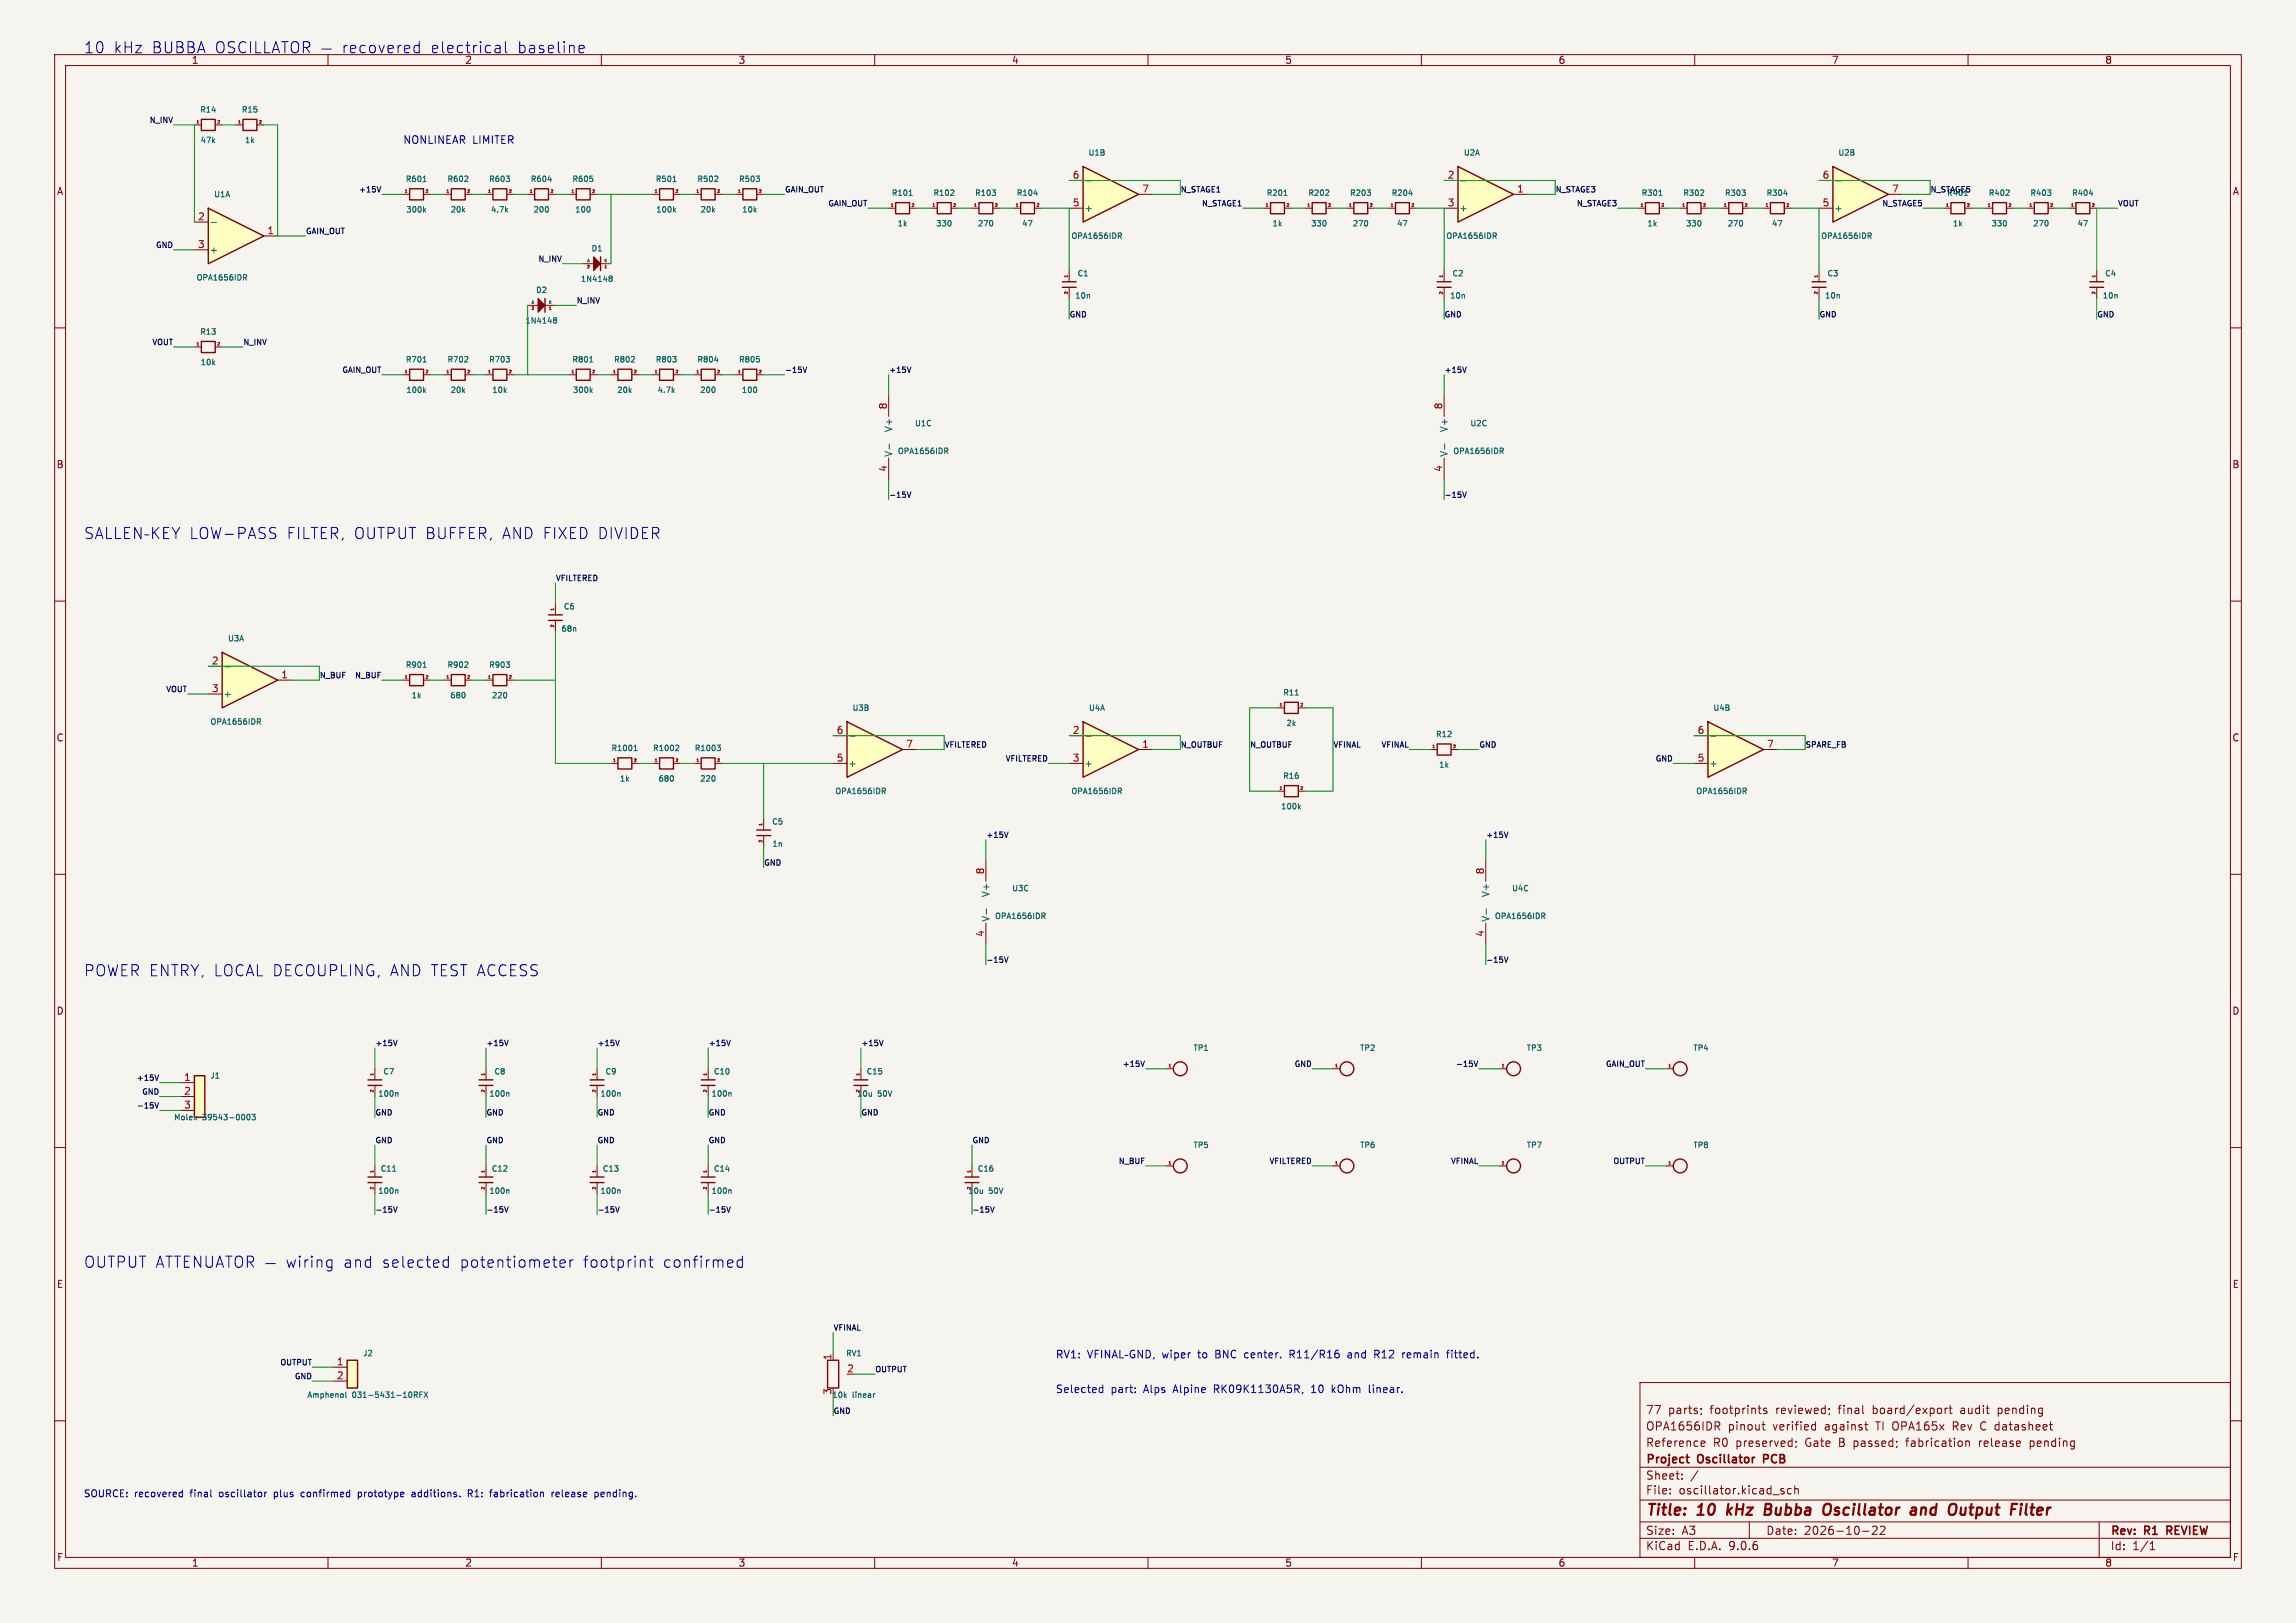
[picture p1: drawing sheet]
<svg xmlns="http://www.w3.org/2000/svg" width="420mm" height="297mm" viewBox="0 0 420 297" stroke-linecap="round" stroke-linejoin="round" font-family="sans-serif">
<defs><g id="words">
<g font-size="2.8" fill="#0000c2">
<text x="15.2" y="9.9">10</text>
<text x="20.7" y="9.9">kHz</text>
<text x="78.9" y="9.9">electrical</text>
<text x="94.8" y="9.9">baseline</text>
<text x="34.5" y="98.8">LOW-PASS</text>
<text x="52.4" y="98.8">FILTER, OUTPUT BUFFER, AND FIXED DIVIDER</text>
<text x="15.2" y="178.8">POWER ENTRY, LOCAL DECOUPLING,</text>
<text x="71.4" y="178.8">AND TEST ACCESS</text>
<text x="62.9" y="232.2">and</text>
<text x="70" y="232.2">selected</text>
<text x="84.2" y="232.2">potentiometer</text>
<text x="106.8" y="232.2">footprint</text>
<text x="121.5" y="232.2">confirmed</text>
</g>
<g font-size="2.8" fill="#840000">
<text x="301" y="277.9">Title:</text>
<text x="310.6" y="277.9">10</text>
<text x="316.8" y="277.9">kHz</text>
<text x="324.4" y="277.9">Bubba</text>
<text x="336" y="277.9">Oscillator</text>
<text x="352.8" y="277.9">and</text>
<text x="360.6" y="277.9">Output</text>
<text x="372.7" y="277.9">Filter</text>
</g>
<g font-size="2.1" fill="#840000">
<text x="301" y="262">OPA1656IDR</text>
<text x="301" y="259">77</text>
<text x="305.1" y="259">parts;</text>
<text x="312.9" y="259">footprints</text>
<text x="316.1" y="262">pinout</text>
<text x="324.4" y="262">verified</text>
<text x="325" y="259">reviewed;</text>
<text x="334" y="262">against</text>
<text x="336.6" y="259">final</text>
<text x="343" y="259">board/export</text>
<text x="343.5" y="262">TI OPA165x</text>
<text x="357.8" y="262">Rev</text>
<text x="359.2" y="259">audit</text>
<text x="363" y="262">C datasheet</text>
<text x="366.2" y="259">pending</text>
<text x="301" y="268.2">Project</text>
<text x="301" y="265">Reference</text>
<text x="310.7" y="268.2">Oscillator</text>
<text x="313.4" y="265">R0</text>
<text x="317.6" y="265">preserved;</text>
<text x="323.3" y="268.2">PCB</text>
<text x="330.4" y="265">Gate</text>
<text x="336.7" y="265">B passed;</text>
<text x="349.3" y="265">fabrication</text>
<text x="362.7" y="265">release</text>
<text x="372.2" y="265">pending</text>
<text x="301" y="273.7">File:</text>
<text x="301" y="271">Sheet:</text>
<text x="307.1" y="273.7">oscillator.kicad_sch</text>
<text x="301" y="281.1">Size:</text>
<text x="307.6" y="281.1">A3</text>
<text x="323" y="281.1">Date:</text>
<text x="330" y="281.1">2026-10-22</text>
<text x="386" y="281.3">Rev:</text>
<text x="392.4" y="281.3">R1</text>
<text x="397" y="281.3">REVIEW</text>
<text x="301" y="283.9">KiCad</text>
<text x="308.7" y="283.9">E.D.A.</text>
<text x="316.3" y="283.9">9.0.6</text>
<text x="386" y="283.9">Id:</text>
<text x="390.1" y="283.9">1/1</text>
</g>
<g font-size="1.9" fill="#0000c2">
<text x="73.7" y="26.4">NONLINEAR</text>
<text x="86.4" y="26.4">LIMITER</text>
<text x="193" y="248.7">RV1:</text>
<text x="212.7" y="248.7">wiper</text>
<text x="222.7" y="248.7">BNC</text>
<text x="228.2" y="248.7">center.</text>
<text x="236.6" y="248.7">R11/R16</text>
<text x="247.4" y="248.7">and</text>
<text x="252.5" y="248.7">R12</text>
<text x="257.8" y="248.7">remain</text>
<text x="266.1" y="248.7">fitted.</text>
<text x="193" y="255">Selected</text>
<text x="203.2" y="255">part:</text>
<text x="209.3" y="255">Alps</text>
<text x="214.9" y="255">Alpine</text>
<text x="222.4" y="255">RK09K1130A5R,</text>
<text x="240.4" y="255">10</text>
<text x="244.3" y="255">kOhm</text>
<text x="251.3" y="255">linear.</text>
</g>
<g font-size="1.8" fill="#840000">
<text x="35" y="11.9">1</text>
<text x="85" y="11.9">2</text>
<text x="135" y="11.9">3</text>
<text x="185" y="11.9">4</text>
<text x="235" y="11.9">5</text>
<text x="285" y="11.9">6</text>
<text x="335" y="11.9">7</text>
<text x="385" y="11.9">8</text>
<text x="10.3" y="35.9">A</text>
<text x="408.3" y="35.9">A</text>
<text x="10.3" y="85.9">B</text>
<text x="408.2" y="85.9">B</text>
<text x="10.3" y="135.9">C</text>
<text x="408.2" y="135.9">C</text>
<text x="10.3" y="185.9">D</text>
<text x="408.2" y="185.9">D</text>
<text x="10.3" y="235.9">E</text>
<text x="408.3" y="235.9">E</text>
<text x="10.3" y="285.9">F</text>
<text x="35" y="286.9">1</text>
<text x="85" y="286.9">2</text>
<text x="135" y="286.9">3</text>
<text x="185" y="286.9">4</text>
<text x="235" y="286.9">5</text>
<text x="285" y="286.9">6</text>
<text x="335" y="286.9">7</text>
<text x="385" y="286.9">8</text>
<text x="408.3" y="285.9">F</text>
</g>
<g font-size="1.8" fill="#a90000">
<text x="196.1" y="32.8">6</text>
<text x="208.8" y="35.3">7</text>
<text x="264.7" y="32.8">2</text>
<text x="277.4" y="35.3">1</text>
<text x="333.3" y="32.8">6</text>
<text x="346" y="35.3">7</text>
<text x="36.1" y="40.4">2</text>
<text x="196.1" y="37.8">5</text>
<text x="264.7" y="37.8">3</text>
<text x="333.3" y="37.8">5</text>
<text x="36.1" y="45.5">3</text>
<text x="48.8" y="42.9">1</text>
<text x="162.3" y="75" transform="rotate(-90 162.3 75)">8</text>
<text x="263.9" y="75" transform="rotate(-90 263.9 75)">8</text>
<text x="162.3" y="86.4" transform="rotate(-90 162.3 86.4)">4</text>
<text x="263.9" y="86.4" transform="rotate(-90 263.9 86.4)">4</text>
<text x="38.7" y="121.7">2</text>
<text x="51.4" y="124.2">1</text>
<text x="38.7" y="126.7">3</text>
<text x="153" y="134.4">6</text>
<text x="165.7" y="136.9">7</text>
<text x="196.1" y="134.4">2</text>
<text x="208.8" y="136.9">1</text>
<text x="310.4" y="134.4">6</text>
<text x="323.1" y="136.9">7</text>
<text x="153" y="139.4">5</text>
<text x="196.1" y="139.4">3</text>
<text x="310.4" y="139.4">5</text>
<text x="180.1" y="160.1" transform="rotate(-90 180.1 160.1)">8</text>
<text x="271.5" y="160.1" transform="rotate(-90 271.5 160.1)">8</text>
<text x="180.1" y="171.5" transform="rotate(-90 180.1 171.5)">4</text>
<text x="271.5" y="171.5" transform="rotate(-90 271.5 171.5)">4</text>
<text x="33.6" y="197.9">1</text>
<text x="33.6" y="200.4">2</text>
<text x="33.6" y="202.9">3</text>
<text x="61.5" y="249.9">1</text>
<text x="152.1" y="249" transform="rotate(-90 152.1 249)">1</text>
<text x="154.9" y="251.2">2</text>
<text x="61.5" y="252.5">2</text>
</g>
<g font-size="1.8" fill="#006464">
<text x="198.2" y="39">+</text>
<text x="266.8" y="39">+</text>
<text x="335.4" y="39">+</text>
<text x="38.2" y="46.6">+</text>
<text x="163.4" y="83.7" transform="rotate(-90 163.4 83.7)">V-</text>
<text x="163.4" y="79.2" transform="rotate(-90 163.4 79.2)">V+</text>
<text x="265" y="83.7" transform="rotate(-90 265 83.7)">V-</text>
<text x="265" y="79.2" transform="rotate(-90 265 79.2)">V+</text>
<text x="40.8" y="127.9">+</text>
<text x="155.1" y="140.6">+</text>
<text x="198.2" y="140.6">+</text>
<text x="312.5" y="140.6">+</text>
<text x="181.2" y="164.3" transform="rotate(-90 181.2 164.3)">V+</text>
<text x="272.6" y="164.3" transform="rotate(-90 272.6 164.3)">V+</text>
<text x="181.2" y="168.8" transform="rotate(-90 181.2 168.8)">V-</text>
<text x="272.6" y="168.8" transform="rotate(-90 272.6 168.8)">V-</text>
<text x="152.1" y="255.3" transform="rotate(-90 152.1 255.3)">3</text>
</g>
<g font-size="1.8" fill="#0000c2">
<text x="15.2" y="274.1">SOURCE:</text>
<text x="24.6" y="274.1">recovered</text>
<text x="34.9" y="274.1">final</text>
<text x="40.4" y="274.1">oscillator</text>
<text x="50.6" y="274.1">plus</text>
<text x="55.7" y="274.1">confirmed</text>
<text x="66.4" y="274.1">prototype</text>
<text x="76.4" y="274.1">additions.</text>
<text x="86.9" y="274.1">R1:</text>
<text x="91.2" y="274.1">fabrication</text>
<text x="102.6" y="274.1">release</text>
<text x="110.7" y="274.1">pending.</text>
</g>
<g font-size="1.4" fill="#0f0f0f">
<text x="27.2" y="22.6">N_INV</text>
<text x="65.5" y="35.3">+15V</text>
<text x="143.5" y="35.3">GAIN_OUT</text>
<text x="215.9" y="35.3">N_STAGE1</text>
<text x="284.5" y="35.3">N_STAGE3</text>
<text x="353.1" y="35.3">N_STAGE5</text>
<text x="151.4" y="37.8">GAIN_OUT</text>
<text x="219.7" y="37.8">N_STAGE1</text>
<text x="288.3" y="37.8">N_STAGE3</text>
<text x="344.2" y="37.8">N_STAGE5</text>
<text x="356.1" y="36">R401</text>
<text x="387.3" y="37.8">VOUT</text>
<text x="28.4" y="45.4">GND</text>
<text x="55.9" y="42.9">GAIN_OUT</text>
<text x="98.4" y="48">N_INV</text>
<text x="105.4" y="55.6">N_INV</text>
<text x="195.6" y="58.1">GND</text>
<text x="264.2" y="58.1">GND</text>
<text x="332.7" y="58.1">GND</text>
<text x="383.5" y="58.1">GND</text>
<text x="27.7" y="63.2">VOUT</text>
<text x="44.4" y="63.2">N_INV</text>
<text x="62.5" y="68.3">GAIN_OUT</text>
<text x="143.5" y="68.3">-15V</text>
<text x="162.6" y="68.3">+15V</text>
<text x="264.2" y="68.3">+15V</text>
<text x="162.6" y="91.2">-15V</text>
<text x="264.2" y="91.2">-15V</text>
<text x="101.6" y="106.4">VFILTERED</text>
<text x="58.4" y="124.2">N_BUF</text>
<text x="64.8" y="124.2">N_BUF</text>
<text x="30.3" y="126.7">VOUT</text>
<text x="172.7" y="136.9">VFILTERED</text>
<text x="215.9" y="136.9">N_OUTBUF</text>
<text x="228.6" y="136.9">N_OUTBUF</text>
<text x="243.8" y="136.9">VFINAL</text>
<text x="252.6" y="136.9">VFINAL</text>
<text x="270.5" y="136.9">GND</text>
<text x="330.2" y="136.9">SPARE_FB</text>
<text x="183.8" y="139.4">VFILTERED</text>
<text x="302.7" y="139.4">GND</text>
<text x="180.3" y="153.4">+15V</text>
<text x="271.8" y="153.4">+15V</text>
<text x="139.7" y="158.5">GND</text>
<text x="180.3" y="176.3">-15V</text>
<text x="271.8" y="176.3">-15V</text>
<text x="68.6" y="191.5">+15V</text>
<text x="88.9" y="191.5">+15V</text>
<text x="109.2" y="191.5">+15V</text>
<text x="129.5" y="191.5">+15V</text>
<text x="157.5" y="191.5">+15V</text>
<text x="24.9" y="197.8">+15V</text>
<text x="205.2" y="195.3">+15V</text>
<text x="236.7" y="195.3">GND</text>
<text x="266.2" y="195.3">-15V</text>
<text x="293.6" y="195.3">GAIN_OUT</text>
<text x="24.9" y="202.9">-15V</text>
<text x="25.9" y="200.4">GND</text>
<text x="68.6" y="204.2">GND</text>
<text x="68.6" y="209.3">GND</text>
<text x="88.9" y="204.2">GND</text>
<text x="88.9" y="209.3">GND</text>
<text x="109.2" y="204.2">GND</text>
<text x="109.2" y="209.3">GND</text>
<text x="129.5" y="204.2">GND</text>
<text x="129.5" y="209.3">GND</text>
<text x="157.5" y="204.2">GND</text>
<text x="177.8" y="209.3">GND</text>
<text x="204.5" y="213.1">N_BUF</text>
<text x="232.1" y="213.1">VFILTERED</text>
<text x="265.3" y="213.1">VFINAL</text>
<text x="295" y="213.1">OUTPUT</text>
<text x="68.6" y="222">-15V</text>
<text x="88.9" y="222">-15V</text>
<text x="109.2" y="222">-15V</text>
<text x="129.5" y="222">-15V</text>
<text x="177.8" y="222">-15V</text>
<text x="152.4" y="243.6">VFINAL</text>
<text x="51.1" y="249.9">OUTPUT</text>
<text x="160" y="251.2">OUTPUT</text>
<text x="53.8" y="252.5">GND</text>
<text x="152.4" y="258.8">GND</text>
</g>
<g font-size="1.4" fill="#006464">
<text x="36.5" y="20.8">R14</text>
<text x="44.1" y="20.8">R15</text>
<text x="36.6" y="26.4">47k</text>
<text x="44.7" y="26.4">1k</text>
<text x="199" y="28.7">U1B</text>
<text x="267.7" y="28.7">U2A</text>
<text x="336.2" y="28.7">U2B</text>
<text x="74.1" y="33.5">R601</text>
<text x="81.7" y="33.5">R602</text>
<text x="89.4" y="33.5">R603</text>
<text x="97" y="33.5">R604</text>
<text x="104.6" y="33.5">R605</text>
<text x="119.8" y="33.5">R501</text>
<text x="127.5" y="33.5">R502</text>
<text x="135.1" y="33.5">R503</text>
<text x="39.1" y="36.3">U1A</text>
<text x="74.2" y="39.1">300k</text>
<text x="82.3" y="39.1">20k</text>
<text x="89.7" y="39.1">4.7k</text>
<text x="97.5" y="39.1">200</text>
<text x="105.1" y="39.1">100</text>
<text x="119.9" y="39.1">100k</text>
<text x="128" y="39.1">20k</text>
<text x="135.7" y="39.1">10k</text>
<text x="163" y="36">R101</text>
<text x="164.1" y="41.6">1k</text>
<text x="170.6" y="36">R102</text>
<text x="171.1" y="41.6">330</text>
<text x="178.3" y="36">R103</text>
<text x="178.8" y="41.6">270</text>
<text x="185.9" y="36">R104</text>
<text x="186.9" y="41.6">47</text>
<text x="231.6" y="36">R201</text>
<text x="232.7" y="41.6">1k</text>
<text x="239.2" y="36">R202</text>
<text x="239.7" y="41.6">330</text>
<text x="246.8" y="36">R203</text>
<text x="247.3" y="41.6">270</text>
<text x="254.5" y="36">R204</text>
<text x="255.4" y="41.6">47</text>
<text x="300.2" y="36">R301</text>
<text x="301.2" y="41.6">1k</text>
<text x="307.8" y="36">R302</text>
<text x="308.3" y="41.6">330</text>
<text x="315.4" y="36">R303</text>
<text x="315.9" y="41.6">270</text>
<text x="323" y="36">R304</text>
<text x="324" y="41.6">47</text>
<text x="357.1" y="41.6">1k</text>
<text x="363.7" y="36">R402</text>
<text x="364.2" y="41.6">330</text>
<text x="371.3" y="36">R403</text>
<text x="371.8" y="41.6">270</text>
<text x="378.9" y="36">R404</text>
<text x="379.9" y="41.6">47</text>
<text x="108.1" y="46.2">D1</text>
<text x="195.9" y="43.9">OPA1656IDR</text>
<text x="264.4" y="43.9">OPA1656IDR</text>
<text x="333" y="43.9">OPA1656IDR</text>
<text x="35.8" y="51.5">OPA1656IDR</text>
<text x="97.9" y="53.8">D2</text>
<text x="106.1" y="51.8">1N4148</text>
<text x="197" y="50.8">C1</text>
<text x="265.6" y="50.8">C2</text>
<text x="334.2" y="50.8">C3</text>
<text x="385" y="50.8">C4</text>
<text x="96" y="59.4">1N4148</text>
<text x="196.6" y="54.8">10n</text>
<text x="265.1" y="54.8">10n</text>
<text x="333.7" y="54.8">10n</text>
<text x="384.5" y="54.8">10n</text>
<text x="36.5" y="61.4">R13</text>
<text x="36.6" y="67">10k</text>
<text x="74.1" y="66.5">R701</text>
<text x="81.7" y="66.5">R702</text>
<text x="89.4" y="66.5">R703</text>
<text x="104.6" y="66.5">R801</text>
<text x="112.2" y="66.5">R802</text>
<text x="119.8" y="66.5">R803</text>
<text x="127.5" y="66.5">R804</text>
<text x="135.1" y="66.5">R805</text>
<text x="74.2" y="72.1">100k</text>
<text x="82.3" y="72.1">20k</text>
<text x="89.9" y="72.1">10k</text>
<text x="104.7" y="72.1">300k</text>
<text x="112.8" y="72.1">20k</text>
<text x="120.2" y="72.1">4.7k</text>
<text x="128" y="72.1">200</text>
<text x="135.6" y="72.1">100</text>
<text x="164.1" y="83.3">OPA1656IDR</text>
<text x="167.3" y="78.2">U1C</text>
<text x="265.7" y="83.3">OPA1656IDR</text>
<text x="268.9" y="78.2">U2C</text>
<text x="103" y="111.7">C6</text>
<text x="41.6" y="117.6">U3A</text>
<text x="102.6" y="115.8">68n</text>
<text x="74.1" y="122.4">R901</text>
<text x="81.7" y="122.4">R902</text>
<text x="89.4" y="122.4">R903</text>
<text x="75.2" y="128">1k</text>
<text x="82.2" y="128">680</text>
<text x="89.9" y="128">220</text>
<text x="155.8" y="130.3">U3B</text>
<text x="199.1" y="130.3">U4A</text>
<text x="234.6" y="127.5">R11</text>
<text x="313.3" y="130.3">U4B</text>
<text x="38.4" y="132.8">OPA1656IDR</text>
<text x="111.7" y="137.6">R1001</text>
<text x="119.3" y="137.6">R1002</text>
<text x="127" y="137.6">R1003</text>
<text x="235.2" y="133.1">2k</text>
<text x="262.6" y="135.1">R12</text>
<text x="113.3" y="143.2">1k</text>
<text x="120.3" y="143.2">680</text>
<text x="128" y="143.2">220</text>
<text x="234.6" y="142.7">R16</text>
<text x="263.1" y="140.7">1k</text>
<text x="152.7" y="145.5">OPA1656IDR</text>
<text x="195.9" y="145.5">OPA1656IDR</text>
<text x="234.2" y="148.3">100k</text>
<text x="310.2" y="145.5">OPA1656IDR</text>
<text x="141.1" y="151.1">C5</text>
<text x="141.2" y="155.2">1n</text>
<text x="185" y="163.3">U3C</text>
<text x="276.5" y="163.3">U4C</text>
<text x="181.9" y="168.4">OPA1656IDR</text>
<text x="273.3" y="168.4">OPA1656IDR</text>
<text x="38.4" y="197.6">J1</text>
<text x="70" y="196.8">C7</text>
<text x="90.3" y="196.8">C8</text>
<text x="110.6" y="196.8">C9</text>
<text x="130.5" y="196.8">C10</text>
<text x="158.4" y="196.8">C15</text>
<text x="218.2" y="192.5">TP1</text>
<text x="248.7" y="192.5">TP2</text>
<text x="279.2" y="192.5">TP3</text>
<text x="309.6" y="192.5">TP4</text>
<text x="69.1" y="200.9">100n</text>
<text x="89.4" y="200.9">100n</text>
<text x="109.7" y="200.9">100n</text>
<text x="130" y="200.9">100n</text>
<text x="156.7" y="200.9">10u</text>
<text x="160.6" y="200.9">50V</text>
<text x="31.7" y="205.2">Molex</text>
<text x="37.1" y="205.2">39543-0003</text>
<text x="69.5" y="214.6">C11</text>
<text x="89.8" y="214.6">C12</text>
<text x="110.2" y="214.6">C13</text>
<text x="130.5" y="214.6">C14</text>
<text x="178.7" y="214.6">C16</text>
<text x="218.2" y="210.3">TP5</text>
<text x="248.7" y="210.3">TP6</text>
<text x="279.2" y="210.3">TP7</text>
<text x="309.6" y="210.3">TP8</text>
<text x="69.1" y="218.7">100n</text>
<text x="89.4" y="218.7">100n</text>
<text x="109.7" y="218.7">100n</text>
<text x="130" y="218.7">100n</text>
<text x="177" y="218.7">10u</text>
<text x="180.9" y="218.7">50V</text>
<text x="66.3" y="248.4">J2</text>
<text x="154.7" y="248.4">RV1</text>
<text x="56.1" y="256">Amphenol</text>
<text x="64.4" y="256">031-5431-10RFX</text>
<text x="152.1" y="256">10k</text>
<text x="155.9" y="256">linear</text>
</g>
<g font-size=".7" fill="#a90000">
<text x="35.8" y="22.6">1</text>
<text x="39.6" y="22.6">2</text>
<text x="43.4" y="22.6">1</text>
<text x="47.2" y="22.6">2</text>
<text x="73.9" y="35.3">1</text>
<text x="77.7" y="35.3">2</text>
<text x="81.5" y="35.3">1</text>
<text x="85.3" y="35.3">2</text>
<text x="89.1" y="35.3">1</text>
<text x="92.9" y="35.3">2</text>
<text x="96.7" y="35.3">1</text>
<text x="100.5" y="35.3">2</text>
<text x="104.4" y="35.3">1</text>
<text x="108.2" y="35.3">2</text>
<text x="119.6" y="35.3">1</text>
<text x="123.4" y="35.3">2</text>
<text x="127.2" y="35.3">1</text>
<text x="131" y="35.3">2</text>
<text x="134.8" y="35.3">1</text>
<text x="138.6" y="35.3">2</text>
<text x="162.8" y="37.8">1</text>
<text x="166.6" y="37.8">2</text>
<text x="170.4" y="37.8">1</text>
<text x="174.2" y="37.8">2</text>
<text x="178" y="37.8">1</text>
<text x="181.8" y="37.8">2</text>
<text x="185.6" y="37.8">1</text>
<text x="189.4" y="37.8">2</text>
<text x="231.4" y="37.8">1</text>
<text x="235.2" y="37.8">2</text>
<text x="239" y="37.8">1</text>
<text x="242.8" y="37.8">2</text>
<text x="246.6" y="37.8">1</text>
<text x="250.4" y="37.8">2</text>
<text x="254.2" y="37.8">1</text>
<text x="258" y="37.8">2</text>
<text x="299.9" y="37.8">1</text>
<text x="303.7" y="37.8">2</text>
<text x="307.6" y="37.8">1</text>
<text x="311.4" y="37.8">2</text>
<text x="315.2" y="37.8">1</text>
<text x="319" y="37.8">2</text>
<text x="322.8" y="37.8">1</text>
<text x="326.6" y="37.8">2</text>
<text x="355.8" y="37.8">1</text>
<text x="359.6" y="37.8">2</text>
<text x="363.4" y="37.8">1</text>
<text x="367.2" y="37.8">2</text>
<text x="371.1" y="37.8">1</text>
<text x="374.9" y="37.8">2</text>
<text x="378.7" y="37.8">1</text>
<text x="382.5" y="37.8">2</text>
<text x="107.2" y="49.5">2</text>
<text x="195.3" y="51" transform="rotate(-90 195.3 51)">1</text>
<text x="263.9" y="51" transform="rotate(-90 263.9 51)">1</text>
<text x="332.5" y="51" transform="rotate(-90 332.5 51)">1</text>
<text x="383.3" y="51" transform="rotate(-90 383.3 51)">1</text>
<text x="97.1" y="57.1">2</text>
<text x="195.3" y="54" transform="rotate(-90 195.3 54)">2</text>
<text x="263.9" y="54" transform="rotate(-90 263.9 54)">2</text>
<text x="332.5" y="54" transform="rotate(-90 332.5 54)">2</text>
<text x="383.3" y="54" transform="rotate(-90 383.3 54)">2</text>
<text x="35.8" y="63.2">1</text>
<text x="39.6" y="63.2">2</text>
<text x="73.9" y="68.3">1</text>
<text x="77.7" y="68.3">2</text>
<text x="81.5" y="68.3">1</text>
<text x="85.3" y="68.3">2</text>
<text x="89.1" y="68.3">1</text>
<text x="92.9" y="68.3">2</text>
<text x="104.4" y="68.3">1</text>
<text x="108.2" y="68.3">2</text>
<text x="112" y="68.3">1</text>
<text x="115.8" y="68.3">2</text>
<text x="119.6" y="68.3">1</text>
<text x="123.4" y="68.3">2</text>
<text x="127.2" y="68.3">1</text>
<text x="131" y="68.3">2</text>
<text x="134.8" y="68.3">1</text>
<text x="138.6" y="68.3">2</text>
<text x="101.3" y="111.9" transform="rotate(-90 101.3 111.9)">1</text>
<text x="101.3" y="115" transform="rotate(-90 101.3 115)">2</text>
<text x="73.9" y="124.2">1</text>
<text x="77.7" y="124.2">2</text>
<text x="81.5" y="124.2">1</text>
<text x="85.3" y="124.2">2</text>
<text x="89.1" y="124.2">1</text>
<text x="92.9" y="124.2">2</text>
<text x="233.9" y="129.3">1</text>
<text x="237.7" y="129.3">2</text>
<text x="261.8" y="136.9">1</text>
<text x="265.6" y="136.9">2</text>
<text x="112" y="139.4">1</text>
<text x="115.8" y="139.4">2</text>
<text x="119.6" y="139.4">1</text>
<text x="123.4" y="139.4">2</text>
<text x="127.2" y="139.4">1</text>
<text x="131" y="139.4">2</text>
<text x="233.9" y="144.5">1</text>
<text x="237.7" y="144.5">2</text>
<text x="139.4" y="154.3" transform="rotate(-90 139.4 154.3)">2</text>
<text x="139.4" y="151.3" transform="rotate(-90 139.4 151.3)">1</text>
<text x="68.3" y="197" transform="rotate(-90 68.3 197)">1</text>
<text x="88.6" y="197" transform="rotate(-90 88.6 197)">1</text>
<text x="109" y="197" transform="rotate(-90 109 197)">1</text>
<text x="129.3" y="197" transform="rotate(-90 129.3 197)">1</text>
<text x="157.2" y="197" transform="rotate(-90 157.2 197)">1</text>
<text x="213.6" y="195.3">1</text>
<text x="244.1" y="195.3">1</text>
<text x="274.5" y="195.3">1</text>
<text x="305" y="195.3">1</text>
<text x="68.3" y="200.1" transform="rotate(-90 68.3 200.1)">2</text>
<text x="88.6" y="200.1" transform="rotate(-90 88.6 200.1)">2</text>
<text x="109" y="200.1" transform="rotate(-90 109 200.1)">2</text>
<text x="129.3" y="200.1" transform="rotate(-90 129.3 200.1)">2</text>
<text x="68.3" y="214.8" transform="rotate(-90 68.3 214.8)">1</text>
<text x="88.6" y="214.8" transform="rotate(-90 88.6 214.8)">1</text>
<text x="109" y="214.8" transform="rotate(-90 109 214.8)">1</text>
<text x="129.3" y="214.8" transform="rotate(-90 129.3 214.8)">1</text>
<text x="177.5" y="214.8" transform="rotate(-90 177.5 214.8)">1</text>
<text x="213.6" y="213.1">1</text>
<text x="244.1" y="213.1">1</text>
<text x="274.5" y="213.1">1</text>
<text x="305" y="213.1">1</text>
<text x="68.3" y="217.8" transform="rotate(-90 68.3 217.8)">2</text>
<text x="88.6" y="217.8" transform="rotate(-90 88.6 217.8)">2</text>
<text x="109" y="217.8" transform="rotate(-90 109 217.8)">2</text>
<text x="129.3" y="217.8" transform="rotate(-90 129.3 217.8)">2</text>
</g>
<g font-size=".7" fill="#006464">
<text x="107.2" y="48">A</text>
<text x="110.4" y="48">K</text>
<text x="97.1" y="55.6">A</text>
<text x="100.2" y="55.6">K</text>
<text x="157.2" y="200.1" transform="rotate(-90 157.2 200.1)">2</text>
<text x="177.5" y="217.8" transform="rotate(-90 177.5 217.8)">2</text>
</g>
</g></defs>
<path d="M0 0h420v297h-420z" fill="#f5f4ef" stroke="#f5f4ef" stroke-width=".18"/>
<g fill="none" stroke="#840000" stroke-width=".18">
<path d="M10 10h400v277h-400zM12 12h396v273h-396zM60 10v2M110 10v2M160 10v2M210 10v2M260 10v2M310 10v2M360 10v2M10 60h2M408 60h2M10 110h2"/>
<path d="M408 110h2M10 160h2M408 160h2M10 210h2M408 210h2M300 253h108v32h-108zM311.2 257.8v.1M311.2 258.6l-.1 .3M321.6 257.7h.6M322 258.7h.2M323.2 257.8l-.4-.1-.2 .2 .1 .2 .5 .2v.3h-.6M334.6 257.8v.1"/>
<path d="M334.7 258.6l-.2 .3M355.8 257.7v1M356.2 257.7l-.3 .1-.1 .2M356.5 257.7h.6M356.7 257.2v1.3l.4 .2M365.5 257.7v1.5M365.5 258.6l.2 .1M365.7 257.7l-.2 .1M10 260h2M300 278.5h108M300 274.5h108M300 268.5h108"/>
<path d="M305.5 273.2v.2M305.5 272.5v.1M307.7 270.5v.2M307.7 269.8v.1M310.6 269.1l-1.3 1.9M311.2 264.6h.6M311.2 263.8l.5-.1 .2 .3-.7 .2M313.7 260.2h.6l.3 .3-.2 .4-.7 .1M314.1 261l.5 .7M320 278.5v3M322.3 260.7h.6M322.5 260.2v1.3l.4 .2"/>
<path d="M325.7 272.7l.7 .4-.2 .3-.5-.1M326.3 272.5l-.4-.1-.2 .2M327.7 272.5l-.5-.1-.3 .3v.4l.2 .2h.6M328.3 272.5l.2-.1 .4 .1v.9M328.3 271.9v1.5M328.5 263.8v.1M328.6 264.6l-.2 .3M331.7 260.7l.4 .1M332.1 261.6l-.4 .1M332.1 260.2v1.5M341.1 260.7h.6M341.4 261.6l.3 .1"/>
<path d="M342.5 279.4l.6-.1 .2 .1 .1 .3-1 1.1h1M343.9 279.4l.6-.1 .2 .1 .1 .3-.9 1.1h.9M359.6 263.8l.2-.1 .4 .1v.9M359.6 263.7v1M362.1 263.7v1M362.2 263.8l-.1 .2M362.4 260.4l-.1 .4 .1 .7M371.4 264.6l.4 .1M371.4 263.7v1.5M371.8 263.7l-.4 .1M384 278.5v6.5M408 260h2"/>
<path d="M60 285v2M110 285v2M160 285v2M210 285v2M260 285v2M300 281.5h108M310 285v2M340.7 280.2h1.2M360 285v2M393.3 283.6h.9M393.3 282.5l.4-.4v1.5"/>
</g>
<path d="M308.4 266.7h.6M308.7 267.6l.3 .1M322.6 267h.6M323.2 266.2h-.6v1.5M397 279.3h-.6v1.5M396.4 280.1h.6" fill="none" stroke="#840000" stroke-width=".3"/>
<g fill="none" stroke="#840000" stroke-width=".4">
<path d="M316.2 275.2l-.3 2M316.8 275.9l-.8 .7M322.9 276.2h.7M323.6 276.2l.2 .1M323.7 275.2h-.7l-.2 2 .9-.1M323.8 276.1l-.2 .1M334 275.3l.2-.1 .5 .1a1.36 1.36 0 0 1-.4 1.9h-.4M349.9 275.9l.5 .1v1.2M350.4 277.1l-.7 .1M350.5 276.3l-.7 .1M351.5 275.9l-.2 1.3M352.1 275.9l-.6 .2"/>
<path d="M359.5 277l-.6 .2M359.6 275.9l-.2 1.3M371.4 275.9h.8M371.8 275.2l-.2 1.7v.2l.4 .1"/>
</g>
<path d="M40.6 119.4l10.2 5.1-10.2 5z" fill="#ffffc2"/>
<g fill="none" stroke="#840000" stroke-width=".25">
<path d="M232.4 37.1h2.5v2h-2.5zM240 37.1h2.6v2h-2.6zM247.6 37.1h2.6v2h-2.6zM255.3 37.1h2.5v2h-2.5zM36.8 62.5h2.6v2h-2.6zM40.6 119.4l10.2 5.1-10.2 5zM113 138.7h2.6v2h-2.6zM120.6 138.7h2.6v2h-2.6zM128.3 138.7h2.5v2h-2.5zM234.9 128.5h2.6v2.1h-2.6zM234.9 143.8h2.6v2h-2.6zM128.3 197.6h2.5"/>
<path d="M128.3 198.6h2.5M156.2 197.6h2.5M156.2 198.6h2.5M107.9 215.4h2.6M107.9 216.4h2.6M151.4 248.9h2v5.1h-2z"/>
</g>
<g fill="none" stroke="#840000" stroke-width=".18">
<path d="M231.1 38.1h1.3M234.9 38.1h1.3M238.8 38.1h1.2M242.6 38.1h1.2M246.4 38.1h1.2M250.2 38.1h1.3M254 38.1h1.3M257.8 38.1h1.3M35.6 63.5h1.2M39.4 63.5h1.2M38.1 121.9h2.5M38.1 127h2.5"/>
<path d="M50.8 124.5h2.5M111.8 139.7h1.2M115.6 139.7h1.2M119.4 139.7h1.2M123.2 139.7h1.3M127 139.7h1.3M130.8 139.7h1.3M233.7 129.5h1.2M237.5 129.5h1.3M233.7 144.8h1.2M237.5 144.8h1.3M271.8 157.5v3.8"/>
<path d="M271.8 168.9v3.8M129.5 195.6v2M129.5 198.6v2.1M157.5 195.6v2M157.5 198.6v2.1M109.2 213.4v2M109.2 216.4v2M152.4 247.6v1.3"/>
</g>
<g fill="none" stroke="#006464" stroke-width=".18">
<path d="M234.9 35.8h.5M242.4 35.8h.7M243 34.8v.4M250.1 34.8h.6l-.4 .3M250.6 35.2v.5M257.7 35.4h.7M242.5 40.5v.7M250.1 40.5v.7M41.2 122h.9M47.1 131.5h.4l.2 .2-.1 .3-.5 .1M47.3 132.1l.4 .4M116 137.4h.5"/>
<path d="M116.1 136.6l.2-.2v1M123.7 136.4h.4l.1 .2-.7 .8h.7M131.2 136.4h.6l-.3 .3 .2 .1 .1 .4-.2 .2h-.3M236.9 127.2h.6M123.1 142.1v.7M130.7 142.1v.7M237.6 147.6l.3 .4M237.9 147.4l-.4 .3M271.9 166.3v1M282 167.1h.4l.2 .2-.1 .3h-.5M282.3 167.6l.3 .5M133.5 199.9l.2 .2v.5"/>
<path d="M113.1 217.7l.3 .2v.5M160.1 255.1h-.2"/>
</g>
<g fill="none" stroke="#a90000" stroke-width=".18">
<path d="M231.6 37.8h.3M239.2 37.8h.3M246.9 37.8h.3M254.5 37.8h.3M36 63.2h.3M112.2 139.4h.3M119.9 139.4h.3M127.5 139.4h.3M234.2 129.2h.3M234.2 144.5h.3M129.2 196.5v.2M157.2 196.5v.2"/>
<path d="M108.9 214.2v.3"/>
</g>
<path d="M266.7 30.5l10.2 5.1-10.2 5z" fill="#ffffc2"/>
<g fill="none" stroke="#840000" stroke-width=".25">
<path d="M128.3 34.5h2.5v2.1h-2.5zM186.7 37.1h2.5v2h-2.5zM266.7 30.5l10.2 5.1-10.2 5zM194.3 51.6h2.5M194.3 52.6h2.5M262.9 51.6h2.5M262.9 52.6h2.5M100.3 112.5h2.6M100.3 113.5h2.6M74.9 123.4h2.6v2.1h-2.6zM82.5 123.4h2.6v2.1h-2.6zM90.2 123.4h2.5v2.1h-2.5z"/>
<path d="M67.3 215.4h2.5M67.3 216.4h2.5M87.6 215.4h2.6M87.6 216.4h2.6"/>
</g>
<g fill="none" stroke="#840000" stroke-width=".18">
<path d="M127 35.6h1.3M130.8 35.6h1.3M185.4 38.1h1.3M189.2 38.1h1.3M264.2 33h2.5M264.2 38.1h2.5M276.9 35.6h2.5M195.6 49.5v2.1M195.6 52.6v2M264.2 49.5v2.1M264.2 52.6v2M264.2 72.4v3.8"/>
<path d="M264.2 83.8v3.8M101.6 110.5v2M101.6 113.5v2.1M73.7 124.5h1.2M77.5 124.5h1.2M81.3 124.5h1.2M85.1 124.5h1.3M88.9 124.5h1.3M92.7 124.5h1.3M180.3 157.5v3.8M180.3 168.9v3.8M68.6 213.4v2"/>
<path d="M68.6 216.4v2M88.9 213.4v2M88.9 216.4v2"/>
</g>
<g fill="none" stroke="#006464" stroke-width=".18">
<path d="M130.7 33.2h.6M131.3 32.3v.3M189.1 35.4h.7M267.2 33.1h1M273.1 42.6h.4l.2 .2-.1 .3-.5 .1M273.4 43.2l.3 .4M264.3 81.2v1M274.4 82h.4l.2 .2-.1 .3h-.5M274.6 82.5l.4 .5M77.4 122.1h.6M85 122.1h.6M85 126.9v.6"/>
<path d="M85.5 121.2v.3M92.6 121.1h.6l-.3 .4M92.6 126.9v.6M93.2 121.6v.4M180.4 166.3v1M190.6 167.1h.4l.2 .2-.1 .3h-.5M190.8 167.6l.4 .5M71.8 214.3h.6M72.5 217.7l.3 .2v.5M92.8 217.7l.3 .2v.5"/>
</g>
<path d="M127.5 35.2h.3M185.9 37.8h.3M195.3 50.4v.3M263.8 50.4v.3M101.3 111.4v.3M74.1 124.1h.3M81.8 124.1h.3M89.4 124.1h.3M68.3 214.2v.3M88.6 214.2v.3" fill="none" stroke="#a90000" stroke-width=".18"/>
<path d="M63.5 248.9h1.9v5.1h-1.9z" fill="#ffffc2"/>
<path d="M135.9 34.5h2.5v2.1h-2.5zM262.9 136.1h2.5v2.1h-2.5zM63.5 248.9h1.9v5.1h-1.9z" fill="none" stroke="#840000" stroke-width=".25"/>
<path d="M134.6 35.6h1.3M138.4 35.6h1.3M261.6 137.2h1.3M265.4 137.2h1.3M61 250.2h2.5M61 252.7h2.5" fill="none" stroke="#840000" stroke-width=".18"/>
<path d="M138.3 32.2h.6l-.3 .4M138.9 32.7v.4M63.2 254.7v.9l.2 .1M75.8 255.2h.5v-.4l-.5-.1v1M76 255.2l.4 .5M76.8 255.2h.3M77.3 254.7h-.5v1M77.6 254.7l.6 1M78.2 254.7l-.6 1" fill="none" stroke="#006464" stroke-width=".18"/>
<path d="M135.1 35.2h.3M262.1 136.8h.3" fill="none" stroke="#a90000" stroke-width=".18"/>
<path d="M198.1 30.5l10.2 5.1-10.2 5z" fill="#ffffc2"/>
<g fill="none" stroke="#840000" stroke-width=".25">
<path d="M120.6 34.5h2.6v2.1h-2.6zM163.8 37.1h2.6v2h-2.6zM171.4 37.1h2.6v2h-2.6zM179.1 37.1h2.5v2h-2.5zM198.1 30.5l10.2 5.1-10.2 5zM301 37.1h2.5v2h-2.5zM308.6 37.1h2.5v2h-2.5zM316.2 37.1h2.6v2h-2.6zM99.7 54.6v2.6M105.4 67.6h2.5v2h-2.5zM113 67.6h2.6v2h-2.6zM120.6 67.6h2.6v2h-2.6z"/>
<path d="M128.3 67.6h2.5v2h-2.5zM135.9 67.6h2.5v2h-2.5z"/>
<circle cx="276.9" cy="195.6" r="1.27"/>
<circle cx="307.3" cy="195.6" r="1.27"/>
<circle cx="276.9" cy="213.4" r="1.27"/>
<circle cx="307.3" cy="213.4" r="1.27"/>
</g>
<g fill="none" stroke="#840000" stroke-width=".18">
<path d="M119.4 35.6h1.2M123.2 35.6h1.3M162.6 38.1h1.2M166.4 38.1h1.2M170.2 38.1h1.2M174 38.1h1.3M177.8 38.1h1.3M181.6 38.1h1.3M195.6 33h2.5M195.6 38.1h2.5M208.3 35.6h2.5M299.7 38.1h1.3"/>
<path d="M303.5 38.1h1.3M307.3 38.1h1.3M311.1 38.1h1.3M315 38.1h1.2M318.8 38.1h1.2M96.5 55.9h1.9M99.7 55.9h1.9M104.1 68.6h1.3M107.9 68.6h1.3M111.8 68.6h1.2M115.6 68.6h1.2M119.4 68.6h1.2"/>
<path d="M123.2 68.6h1.3M127 68.6h1.3M130.8 68.6h1.3M134.6 68.6h1.3M138.4 68.6h1.3M162.6 72.4v3.8M162.6 83.8v3.8M274.3 195.6h1.3M304.8 195.6h1.3M274.3 213.4h1.3M304.8 213.4h1.3"/>
</g>
<g fill="none" stroke="#006464" stroke-width=".18">
<path d="M123.1 33.2h.6M123.3 38.4l.3 .4M123.6 38.1l-.4 .4M166.3 35.8h.6M173.9 35.8h.6M174.4 34.8v.4M181.5 34.8h.6l-.3 .3M182.1 35.2v.5M198.6 33.1h1M303.4 35.8h.6M311 35.8h.6M311.6 34.8v.4"/>
<path d="M318.6 34.8h.7l-.4 .3M319.2 35.2v.5M101.3 58.5l.1 .1M101.3 58.2h.5v.2l-.2 .2M101.4 58.6h.2M101.4 58.6h-.1M101.6 58.6l.2 .1v.3l-.5 .1M173.9 40.5v.7M181.5 40.5v.7M204.6 42.6h.3l.2 .2-.1 .3-.4 .1M204.8 43.2l.3 .4M311.1 40.5v.7"/>
<path d="M318.7 40.5v.7M107.9 66.2h.5M108.1 71.4l.2 .4M108.3 71.2l-.3 .3M115.4 66.2h.7M116 65.3v.4M123.1 65.2h.6l-.4 .4M123.1 71.4l.2 .4M123.3 71.2l-.3 .3M123.6 65.7v.5M130.7 65.9h.7M130.7 71v.6"/>
<path d="M138.4 71v.6M138.9 65.7v.5M162.7 81.2v1M172.8 82h.4l.2 .2-.1 .3h-.5M173 82.5l.4 .5"/>
</g>
<g fill="none" stroke="#a90000" stroke-width=".18">
<path d="M119.9 35.2h.3M163 37.8h.3M170.7 37.8h.3M178.3 37.8h.3M300.2 37.8h.3M307.8 37.8h.3M315.4 37.8h.3M97.3 56.2h.3v.2M100.5 56.7h.3M100.5 56.3l.1-.1v.5M104.6 68.3h.3M112.2 68.3h.3"/>
<path d="M119.9 68.3h.3M127.5 68.3h.3M135.1 68.3h.3M274.8 195.3h.3M305.3 195.3h.3M274.8 213h.3M305.3 213h.3"/>
</g>
<path d="M98.4 54.6l1.3 1.3-1.3 1.3z" fill="#840000" stroke="#840000" stroke-width=".18"/>
<path d="M312.4 132.1l10.2 5.1-10.2 5z" fill="#ffffc2"/>
<g fill="none" stroke="#840000" stroke-width=".25">
<path d="M97.8 34.5h2.5v2.1h-2.5zM105.4 34.5h2.5v2.1h-2.5zM323.8 37.1h2.6v2h-2.6zM109.9 47v2.5M331.5 51.6h2.5M331.5 52.6h2.5M312.4 132.1l10.2 5.1-10.2 5z"/>
<circle cx="215.9" cy="195.6" r="1.27"/>
<circle cx="215.9" cy="213.4" r="1.27"/>
</g>
<g fill="none" stroke="#840000" stroke-width=".18">
<path d="M96.5 35.6h1.3M100.3 35.6h1.3M104.1 35.6h1.3M107.9 35.6h1.3M322.6 38.1h1.2M326.4 38.1h1.3M106.7 48.3h1.9M109.9 48.3h1.9M332.7 49.5v2.1M332.7 52.6v2M309.9 134.6h2.5M309.9 139.7h2.5"/>
<path d="M322.6 137.2h2.5M213.4 195.6h1.2M213.4 213.4h1.2"/>
</g>
<g fill="none" stroke="#006464" stroke-width=".18">
<path d="M100.2 32.9h.7M100.3 38v.6M107.9 38v.6M108.4 32.7v.4M326.3 35.4h.6M111.5 50.9h.1M111.5 50.5l.4 .1 .1 .1-.2 .2M111.6 50.9h.2M111.6 50.9l-.1 .1M111.8 50.9l.2 .2-.1 .3-.4 .1M312.9 134.7h1M318.9 144.2h.3l.2 .2-.1 .3-.4 .1"/>
<path d="M319.1 144.8l.3 .4"/>
</g>
<path d="M97 35.2h.3M104.6 35.2h.3M323.1 37.8h.3M107.7 48.6h-.2M107.7 48.6h.1M107.8 48.6v.1M110.7 49h.3M110.7 48.7l.1-.2v.5M332.4 50.4v.3M213.8 195.3h.3M213.8 213h.3" fill="none" stroke="#a90000" stroke-width=".18"/>
<path d="M108.6 47l1.3 1.3-1.3 1.2z" fill="#840000" stroke="#840000" stroke-width=".18"/>
<path d="M35.6 196.9h1.9v7.6h-1.9z" fill="#ffffc2"/>
<g fill="none" stroke="#840000" stroke-width=".25">
<path d="M379.7 37.1h2.6v2h-2.6zM382.3 51.6h2.5M382.3 52.6h2.5M35.6 196.9h1.9v7.6h-1.9zM67.3 197.6h2.5M67.3 198.6h2.5M87.6 197.6h2.6M87.6 198.6h2.6"/>
<circle cx="246.4" cy="213.4" r="1.27"/>
</g>
<path d="M378.5 38.1h1.2M382.3 38.1h1.2M383.5 49.5v2.1M383.5 52.6v2M33 198.1h2.6M68.6 195.6v2M68.6 198.6v2.1M88.9 195.6v2M88.9 198.6v2.1M33 200.7h2.6M33 203.2h2.6M243.8 213.4h1.3" fill="none" stroke="#840000" stroke-width=".18"/>
<path d="M382.2 35.4h.6M72.5 199.9l.3 .2v.5M92.8 199.9l.3 .2v.5M35.5 204.3l.5 .6M36 204.3l-.5 .6M45.2 204l.2-.1a.54 .54 0 0 1 .3 .5 .54 .54 0 0 1-.3 .5l-.2-.4zM46.1 203.9h.6l-.3 .4 .3 .1v.4l-.2 .1-.4-.1" fill="none" stroke="#006464" stroke-width=".18"/>
<path d="M378.9 37.8h.3M383.2 50.4v.3M68.3 196.5v.2M88.6 196.5v.2M244.3 213h.3" fill="none" stroke="#a90000" stroke-width=".18"/>
<path d="M38.1 38.1l10.2 5.1-10.2 5.1z" fill="#ffffc2"/>
<g fill="none" stroke="#840000" stroke-width=".25">
<path d="M36.8 21.8h2.6v2.1h-2.6zM38.1 38.1l10.2 5.1-10.2 5.1zM44.4 21.8h2.6v2.1h-2.6zM82.5 34.5h2.6v2.1h-2.6zM128.3 215.4h2.5M128.3 216.4h2.5"/>
<circle cx="246.4" cy="195.6" r="1.27"/>
</g>
<path d="M35.6 22.9h1.2M39.4 22.9h1.2M43.2 22.9h1.2M47 22.9h1.3M81.3 35.6h1.2M85.1 35.6h1.3M35.6 40.6h2.5M35.6 45.7h2.5M48.3 43.2h2.5M243.8 195.6h1.3M129.5 213.4v2M129.5 216.4v2" fill="none" stroke="#840000" stroke-width=".18"/>
<path d="M85 33.2h.6M85.5 32.3v.3M38.6 40.7h1M44.5 50.2h.4l.2 .2-.1 .3-.5 .1M44.8 50.8l.3 .5M133.5 217.7l.2 .2v.5" fill="none" stroke="#006464" stroke-width=".18"/>
<path d="M36 22.5h.3M43.7 22.5h.3M81.8 35.2h.3M244.3 195.3h.3M129.2 214.2v.3" fill="none" stroke="#a90000" stroke-width=".18"/>
<path d="M335.3 30.5l10.1 5.1-10.1 5z" fill="#ffffc2"/>
<path d="M74.9 34.5h2.6v2.1h-2.6zM90.2 34.5h2.5v2.1h-2.5zM335.3 30.5l10.1 5.1-10.1 5zM356.9 37.1h2.5v2h-2.5zM364.5 37.1h2.5v2h-2.5zM372.1 37.1h2.5v2h-2.5zM74.9 67.6h2.6v2h-2.6zM82.5 67.6h2.6v2h-2.6zM90.2 67.6h2.5v2h-2.5zM138.4 151.9h2.6M138.4 152.9h2.6" fill="none" stroke="#840000" stroke-width=".25"/>
<g fill="none" stroke="#840000" stroke-width=".18">
<path d="M73.7 35.6h1.2M77.5 35.6h1.2M88.9 35.6h1.3M92.7 35.6h1.3M332.7 33h2.6M332.7 38.1h2.6M345.4 35.6h2.6M355.6 38.1h1.3M359.4 38.1h1.3M363.2 38.1h1.3M367 38.1h1.3M370.8 38.1h1.3"/>
<path d="M374.6 38.1h1.3M73.7 68.6h1.2M77.5 68.6h1.2M81.3 68.6h1.2M85.1 68.6h1.3M88.9 68.6h1.3M92.7 68.6h1.3M139.7 149.9v2M139.7 152.9v2"/>
</g>
<g fill="none" stroke="#006464" stroke-width=".18">
<path d="M77.4 33.2h.6M77.6 38.4l.3 .4M77.9 38.1l-.4 .4M92.6 32.2h.6l-.3 .4M92.6 38.4l.3 .4M92.9 38.1l-.4 .4M93.2 32.7v.4M335.8 33.1h1M366.9 35.8h.6M367.5 34.8v.4M374.5 34.8h.6l-.3 .3M375.1 35.2v.5"/>
<path d="M341.7 42.6h.4l.2 .2-.1 .3-.5 .1M342 43.2l.3 .4M367 40.5v.7M374.6 40.5v.7M77.4 66.2h.6M77.6 71.4l.3 .4M77.9 71.2l-.4 .3M85 66.2h.6M85.5 65.3v.4M92.6 65.2h.6l-.3 .4M93.2 65.7v.5"/>
</g>
<path d="M74.1 35.2h.3M89.4 35.2h.3M356.1 37.8h.3M363.7 37.8h.3M371.3 37.8h.3M74.1 68.3h.3M81.8 68.3h.3M89.4 68.3h.3M139.4 150.7v.3" fill="none" stroke="#a90000" stroke-width=".18"/>
<path d="M154.9 132.1l10.2 5.1-10.2 5z" fill="#ffffc2"/>
<path d="M154.9 132.1l10.2 5.1-10.2 5zM107.9 197.6h2.6M107.9 198.6h2.6M176.5 215.4h2.6M176.5 216.4h2.6" fill="none" stroke="#840000" stroke-width=".25"/>
<path d="M152.4 134.6h2.5M152.4 139.7h2.5M165.1 137.2h2.5M109.2 195.6v2M109.2 198.6v2.1M177.8 213.4v2M177.8 216.4v2" fill="none" stroke="#840000" stroke-width=".18"/>
<path d="M155.5 134.7h.9M161.4 144.2h.4l.2 .2-.1 .3-.5 .1M161.6 144.8l.4 .4M113.1 199.9l.3 .2v.5" fill="none" stroke="#006464" stroke-width=".18"/>
<path d="M108.9 196.5v.2M177.5 214.2v.3" fill="none" stroke="#a90000" stroke-width=".18"/>
<path d="M198.1 132.1l10.2 5.1-10.2 5z" fill="#ffffc2"/>
<path d="M198.1 132.1l10.2 5.1-10.2 5z" fill="none" stroke="#840000" stroke-width=".25"/>
<path d="M195.6 134.6h2.5M195.6 139.7h2.5M208.3 137.2h2.5" fill="none" stroke="#840000" stroke-width=".18"/>
<path d="M198.6 134.7h1M204.6 144.2h.3l.2 .2-.1 .3-.4 .1M204.8 144.8l.3 .4" fill="none" stroke="#006464" stroke-width=".18"/>
<g fill="none" stroke="#0f0f0f" stroke-width=".18">
<path d="M69.7 34.1l-.4 1M146.9 67.2l.3 1 .4-1M166.6 67.2l-.3 1M268.2 67.2l-.3 1M165.9 90l.4 1 .3-1M267.6 90l.3 1 .3-1M184.4 152.2l-.3 1.1M275.8 152.2l-.3 1.1M183.7 175.1l.4 1 .3-1M275.2 175.1l.3 1 .3-1M29 196.7l-.3 1M72.6 190.3l-.3 1.1"/>
<path d="M93 190.3l-.4 1.1M113.3 190.3l-.4 1.1M133.6 190.3l-.3 1.1M161.5 190.3l-.3 1.1M209.4 194.2l-.4 1M269.6 194.2l.4 1 .3-1M28.3 201.8l.4 1 .3-1M72 220.8l.3 1 .3-1M92.3 220.8l.3 1 .4-1M112.6 220.8l.3 1 .4-1M132.9 220.8l.4 1 .3-1M181.2 220.8l.3 1 .4-1"/>
</g>
<g fill="none" stroke="#009600" stroke-width=".18">
<path d="M31.7 22.9h3.9v17.7M40.6 22.9h2.6M48.3 22.9h2.5v20.3h5.1M69.8 35.6h3.9M78.7 35.6h2.6M86.4 35.6h2.5M94 35.6h2.5M101.6 35.6h2.5M109.2 35.6h10.2M111.8 35.6v12.7M124.5 35.6h2.5M132.1 35.6h2.5"/>
<path d="M139.7 35.6h3.8M158.7 38.1h3.9M167.6 38.1h2.6M175.3 38.1h2.5M182.9 38.1h2.5M190.5 38.1h5.1v11.4M195.6 33h20.3v2.6h-5.1M227.3 38.1h3.8M236.2 38.1h2.6M243.8 38.1h2.6M251.5 38.1h2.5M259.1 38.1h5.1v11.4"/>
<path d="M264.2 33h20.3v2.6h-5.1M295.9 38.1h3.8M304.8 38.1h2.5M312.4 38.1h2.6M320 38.1h2.6M327.7 38.1h5v11.4M332.7 33h20.4v2.6h-5.1M351.8 38.1h3.8M360.7 38.1h2.5M368.3 38.1h2.5M375.9 38.1h2.6M387.3 38.1h-3.8v11.4"/>
<path d="M31.7 45.7h3.9M96.5 55.9v12.7M101.6 55.9h3.8M102.9 48.3h3.8M195.6 54.6v3.8M264.2 54.6v3.8M332.7 54.6v3.8M383.5 54.6v3.8M31.7 63.5h3.9M40.6 63.5h3.8M69.8 68.6h3.9M78.7 68.6h2.6"/>
<path d="M86.4 68.6h2.5M94 68.6h10.1M109.2 68.6h2.6M116.8 68.6h2.6M124.5 68.6h2.5M132.1 68.6h2.5M139.7 68.6h3.8M162.6 68.6v3.8M264.2 68.6v3.8M162.6 87.6v3.8M264.2 87.6v3.8M101.6 115.6v24.1h10.2"/>
<path d="M101.6 106.7v3.8M34.3 127h3.8M38.1 121.9h20.3v2.6h-5.1M69.8 124.5h3.9M78.7 124.5h2.6M86.4 124.5h2.5M94 124.5h7.6M116.8 139.7h2.6M124.5 139.7h2.5M132.1 139.7h20.3M139.7 139.7v10.2M152.4 134.6h20.3v2.6h-5.1"/>
<path d="M191.8 139.7h3.8M195.6 134.6h20.3v2.6h-5.1M233.7 129.5h-5.1v15.3h5.1M238.8 129.5h5v15.3h-5M257.8 137.2h3.8M266.7 137.2h3.8M306.1 139.7h3.8M309.9 134.6h20.3v2.6h-5.1M139.7 154.9v3.9M180.3 153.7v3.8M271.8 153.7v3.8M180.3 172.7v3.8"/>
<path d="M271.8 172.7v3.8M29.2 198.1h3.8M68.6 191.8v3.8M88.9 191.8v3.8M109.2 191.8v3.8M129.5 191.8v3.8M157.5 191.8v3.8M209.5 195.6h3.9M240 195.6h3.8M270.5 195.6h3.8M301 195.6h3.8M29.2 200.7h3.8"/>
<path d="M29.2 203.2h3.8M68.6 200.7v3.8M68.6 209.6v3.8M68.6 218.4v3.8M88.9 200.7v3.8M88.9 209.6v3.8M88.9 218.4v3.8M109.2 200.7v3.8M109.2 209.6v3.8M109.2 218.4v3.8M129.5 200.7v3.8M129.5 209.6v3.8"/>
<path d="M129.5 218.4v3.8M157.5 200.7v3.8M177.8 209.6v3.8M177.8 218.4v3.8M209.5 213.4h3.9M240 213.4h3.8M270.5 213.4h3.8M301 213.4h3.8M57.1 250.2h3.9M57.1 252.7h3.9M152.4 243.8v3.8M152.4 255.3v3.8"/>
<path d="M156.2 251.5h3.8"/>
</g>
<g fill="none" stroke="#0000c2" stroke-width=".18">
<path d="M28.2 7.6l.9 .1a.49 .49 0 0 1 .2 .5 .49 .49 0 0 1-.4 .4 .54 .54 0 0 1 .5 .5 .54 .54 0 0 1-.4 .6h-.8zM28.2 8.6h.7M30.2 7.6v1.7l.4 .4 .6-.1 .2-.3v-1.7M32.4 7.6l.8 .1a.49 .49 0 0 1 .2 .5 .49 .49 0 0 1-.4 .4 .54 .54 0 0 1 .6 .5 .54 .54 0 0 1-.5 .6h-.7zM32.4 8.6h.6M34.4 7.6l.9 .1a.49 .49 0 0 1 .2 .5 .49 .49 0 0 1-.4 .4 .54 .54 0 0 1 .5 .5 .54 .54 0 0 1-.4 .6h-.8zM34.4 8.6h.7M36.1 9.7l.7-2.1 .7 2.1M36.3 9.1h1M39.7 7.9a.68 .68 0 0 1 .8-.3 .68 .68 0 0 1 .5 .7v.7a.68 .68 0 0 1-.7 .7 .68 .68 0 0 1-.7-.7zM42.9 7.7l-.3-.1-.7 .1a.49 .49 0 0 0-.1 .5 .49 .49 0 0 0 .3 .4 .74 .74 0 0 1 .8 .5l-.1 .4-.3 .2-.7-.1M44.9 7.8a.82 .82 0 0 0-1 0 .82 .82 0 0 0-.2 1 .76 .76 0 0 0 .4 .8 .76 .76 0 0 0 .8-.1"/>
<path d="M45.8 7.6v2.1M46.8 7.6v2.1h1M48.4 7.6v2.1h1M49.8 9.7l.7-2.1 .6 2.1M50 9.1h.9M51.5 7.6h1.2M52.1 7.6v2.1M53.4 7.9a.68 .68 0 0 1 .7-.3 .68 .68 0 0 1 .5 .7v.7a.68 .68 0 0 1-.7 .7 .68 .68 0 0 1-.6-.7zM55.5 8.7h.8a.55 .55 0 0 0 .4-.5 .55 .55 0 0 0-.4-.6h-.8v2.1M56 8.7l.7 1M58.9 9h1.7M62.9 8.3v1.4"/>
<path d="M63.5 8.3l-.4 .1-.2 .3M64.1 9l1-.2-.1-.4-.6-.1-.3 .3 .1 1 .2 .1 .6-.1M66.8 8.4l-.6-.1-.3 .4v.6l.1 .3 .2 .1 .6-.1M67.8 8.4a.55 .55 0 0 1 .9 .3v.6a.55 .55 0 0 1-.6 .4 .55 .55 0 0 1-.5-.4v-.6zM69.3 8.3l.5 1.4 .5-1.4M71 9l.9-.2-.1-.4-.5-.1-.3 .3 .1 1 .2 .1 .5-.1M72.8 8.3v1.4M73.4 8.3l-.4 .1-.2 .3M74 9l.9-.2-.1-.4-.5-.1-.3 .3 .1 1 .2 .1 .5-.1M76.7 8.4l-.6-.1-.4 .4v.6l.2 .3 .2 .1 .6-.1M76.7 7.6v2.1M90.8 8.3l.6 .1 .1 1.3"/>
<path d="M91.5 9.6l-.7 .1M91.5 8.8l-.7 .1M92.5 7.6v1.8l.2 .3M106.2 8.3l.6 .1 .1 .4-1 .2M106.8 9.6l-.6 .1M16.9 96.6l-.3-.1-.7 .1a.49 .49 0 0 0-.2 .5 .49 .49 0 0 0 .4 .4 .74 .74 0 0 1 .8 .5l-.1 .4-.3 .2-.8-.1M17.5 98.6l.6-2.1 .7 2.1M17.7 98h.9M19.5 96.5v2.1h1M21.1 96.5v2.1h1M22.8 97.5h.7M23.8 96.5h-1v2.1h1"/>
<path d="M25.8 96.5v2.1l-1.2-2.1v2.1M26.5 97.9h.7M27.9 96.5v2.1M28.2 97.4l.9 1.2M29.1 96.5l-1.2 1.2M30 97.5h.6M30.9 96.5h-.9v2.1h.9M31.5 96.5l.7 1.1M32.2 97.6v1M32.9 96.5l-.7 1.1M50.2 96.5l.3 .1M50.3 97.7a.47 .47 0 0 1 0 .8"/>
<path d="M16 230a.67 .67 0 0 1 .7-.1 .67 .67 0 0 1 .4 .6v.7a.68 .68 0 0 1-.7 .7 .68 .68 0 0 1-.7-.7v-.7zM18 229.9v1.6l.3 .4 .6-.1 .2-.3v-1.6M19.8 229.9h1.2M20.4 229.9v2M21.6 230.9h.8a.55 .55 0 0 0 .4-.5 .55 .55 0 0 0-.4-.5h-.8v2M23.7 229.9v1.6l.3 .4 .6-.1 .2-.3v-1.6M25.5 229.9h1.2M26.1 229.9v2M28.6 231.9l.7-2 .7 2M28.8 231.3h1M30.3 229.9h1.2M30.9 229.9v2"/>
<path d="M31.9 229.9h1.1M32.5 229.9v2M33.7 230.8h.7M34.7 229.9h-1v2h1M36.7 229.9v2l-1.1-2v2M37.7 229.9v1.6l.4 .4 .6-.1 .2-.3v-1.6M39.5 231.9l.7-2 .7 2M39.7 231.3h1M41.3 229.9h1.1M41.9 229.9v2M43.1 230.2a.68 .68 0 0 1 .8-.3 .68 .68 0 0 1 .5 .6v.7a.68 .68 0 0 1-.7 .7 .68 .68 0 0 1-.7-.7zM45.2 230.9h.8a.55 .55 0 0 0 .4-.5 .55 .55 0 0 0-.4-.5h-.8v2"/>
<path d="M45.7 230.9l.7 1M48.6 231.2h1.8M52.5 230.5l.4 1.4 .4-1 .4 1 .3-1.4M54.8 229.9v.2M54.8 230.5v1.4M54.8 229.9l-.1 .1 .1 .1M54.8 229.9l.1 .1-.1 .1M55.8 230.5v1.4M56.4 230.5l-.4 .1-.2 .3M57 229.9v.2M57 230.5v1.4M57 229.9l-.1 .1 .1 .1"/>
<path d="M57 229.9l.1 .1-.1 .1M58 230.7a.5 .5 0 0 1 .9 .1v1.1M58 230.5v1.4M60.7 230.6l-.6-.1-.3 .4v.6l.1 .3 .2 .1 .6-.1M60.7 230.5v1.7a.55 .55 0 0 1-.8 .3M81.2 231.8l.2 .1 .6-.1M81.2 230.6l.2-.1 .6 .1M82 229.9v2M102.5 231.8l.2 .1 .6-.1M102.5 230.6l.6-.1 .2 .1 .1 .4-1 .2M104.3 230.5v1.4M104.8 230.5l-.3 .1-.2 .3"/>
<path d="M117.9 230.6l.1 1.3M118.7 230.5h.8M119 229.9v1.7l.1 .2 .4 .1M135.8 230.6l-.6-.1-.4 .4v.6l.2 .3 .2 .1 .6-.1M135.8 229.9v2M198.9 247.1l.5 1.4 .5-1.4M200.3 247.8h.5M201 247.1h-.7v1.4M201.1 254.7l.2 .1h.4M201.5 247.1v1.4M201.7 253.4v1.4M201.7 254l-.4-.1-.2 .1"/>
<path d="M203 247.1v1.4l-.8-1.4v1.4M203.5 248.5l.4-1.4 .5 1.4M203.6 248.1h.6M204.8 247.1v1.4h.7M205.8 248h.5M207.5 247.2a.65 .65 0 0 0-.8 .6 .65 .65 0 0 0 .8 .6l.1-.5h-.3M207.6 254.7v.1M207.6 254v.1M209 247.1v1.4l-.8-1.4v1.4M209.6 247.1a.71 .71 0 0 1 .8 .7 .71 .71 0 0 1-.8 .7zM211.1 248.4l-.1 .3M219.1 247.6h.5"/>
<path d="M219.3 247.1v1.2l.3 .2M220.1 247.7l.2-.1 .4 .1v.5l-.1 .2-.3 .1-.2-.1zM236 247.8h.5M236.5 247.1h-.5v1.4M238.3 254.8l-.1 .2M239.9 254.8h.8M240 253.8h-.1M243.7 253.4v1.4M244.2 253.9l-.5 .5M244.9 247.8v.6M247 247.6h-.4M247.1 248h-.3l-.2 .2v.2l.5 .1"/>
<path d="M250.5 253.4v1.2l.2 .2M251.5 247.8h.5M251.8 247.8l.5 .7M252 247.1h-.5v1.4M257 247.6h-.3l-.1 .2M264.6 247.6h.5M265.1 247.1l-.3 .2v1.2M32.9 273.8h.5M32.9 273.1h.5M33.4 272.6v1.3M38.6 273.8l.1 .1M48.4 273.1v.8"/>
<path d="M48.8 273.1l-.4 .2M55.3 273.1l-.2 .2v.4l.2 .2M65.5 273.8l.4 .1M65.5 273.1v1.2M65.9 273.1h-.4M75.4 273.1h.5M75.9 273.4h-.4l-.2 .2 .2 .3 .4-.1M85.7 273.3l.6-.1 .1-.1-.1-.3-.6-.2v1.3M86 273.3l.4 .6M90.6 273.1h-.1M90.6 273.4l-.2 .2 .2 .3M101 273.1v.8"/>
<path d="M101.3 273.1l-.3 .2M102.1 273.1h-.2l-.2 .1 .1 .6 .3 .1M102.3 273.4l-.6 .1M108.8 273.1h.4l.2 .2-.1 .5h-.5M110.3 273.1h-.2l-.2 .1 .1 .6 .3 .1M110.5 273.4l-.6 .1"/>
</g>
<use href="#words"/>
</svg>
